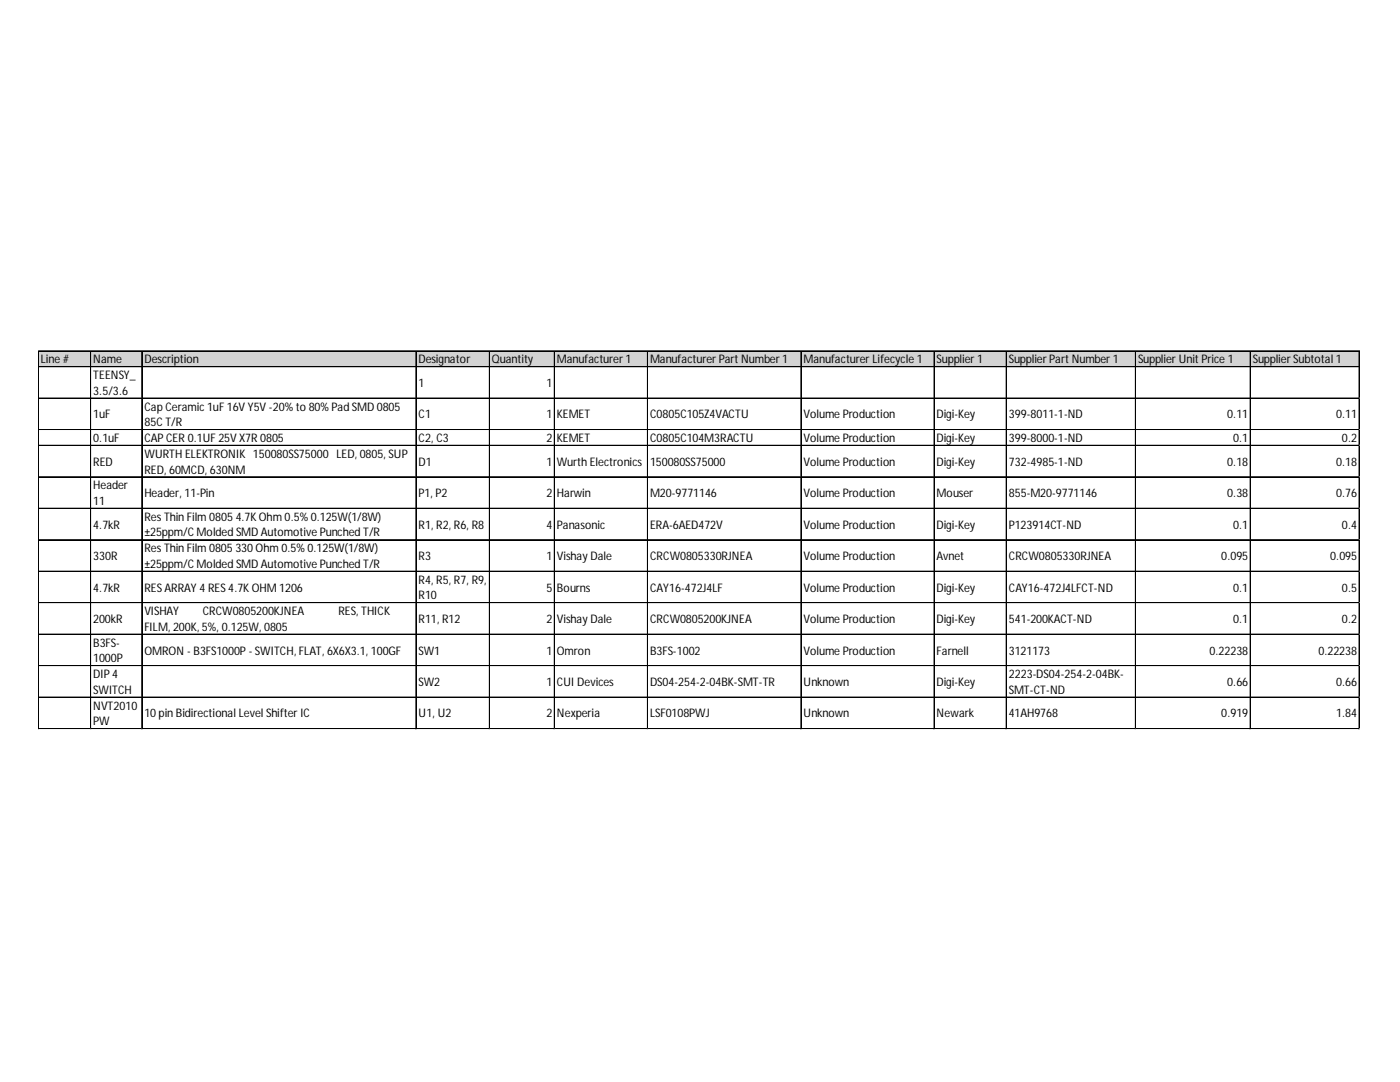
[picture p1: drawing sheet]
<svg xmlns="http://www.w3.org/2000/svg" width="279mm" height="216mm" viewBox="0 0 279 216" stroke-linecap="round" stroke-linejoin="round" font-family="sans-serif">
<defs><g id="words">
<g font-size="2.4">
<text x="8.1" y="72.5">Line #</text>
<text x="18.6" y="72.5">Name</text>
<text x="18.6" y="75.6">TEENSY_</text>
<text x="28.8" y="72.5">Description</text>
<text x="83.5" y="72.5">Designator</text>
<text x="83.5" y="77.2">1</text>
<text x="98.2" y="72.5">Quantity</text>
<text x="109" y="77.2">1</text>
<text x="111.1" y="72.5">Manufacturer1</text>
<text x="129.7" y="72.5">ManufacturerPart Number1</text>
<text x="160.4" y="72.5">Manufacturer Lifecycle 1</text>
<text x="186.9" y="72.5">Supplier1</text>
<text x="201.3" y="72.5">SupplierPart Number1</text>
<text x="227.1" y="72.5">Supplier Unit Price 1</text>
<text x="250" y="72.5">SupplierSubtotal 1</text>
<text x="18.6" y="78.8">3.5/3.6</text>
<text x="18.6" y="83.5">1uF</text>
<text x="28.8" y="81.9">Cap Ceramic1uF 16V Y5V -20% to 80% Pad SMD 0805</text>
<text x="83.5" y="83.5">C1</text>
<text x="109" y="83.5">1</text>
<text x="111.1" y="83.5">KEMET</text>
<text x="129.7" y="83.5">C0805C105Z4VACTU</text>
<text x="160.4" y="83.5">Volume Production</text>
<text x="186.9" y="83.5">Digi-Key</text>
<text x="201.3" y="83.5">399-8011-1-ND</text>
<text x="244.9" y="83.5">0.11</text>
<text x="266.6" y="83.5">0.11</text>
<text x="18.6" y="88.2">0.1uF</text>
<text x="28.8" y="85.1">85CT/R</text>
<text x="28.8" y="88.2">CAPCER 0.1UF 25V X7R0805</text>
<text x="83.5" y="88.2">C2, C3</text>
<text x="109" y="88.2">2</text>
<text x="111.1" y="88.2">KEMET</text>
<text x="129.7" y="88.2">C0805C104M3RACTU</text>
<text x="160.4" y="88.2">Volume Production</text>
<text x="186.9" y="88.2">Digi-Key</text>
<text x="201.3" y="88.2">399-8000-1-ND</text>
<text x="246.1" y="88.2">0.1</text>
<text x="267.8" y="88.2">0.2</text>
<text x="18.6" y="92.9">RED</text>
<text x="28.8" y="91.3">WURTH ELEKTRONIK 150080SS75000 LED, 0805, SUP</text>
<text x="28.8" y="94.5">RED, 60MCD, 630NM</text>
<text x="83.5" y="92.9">D1</text>
<text x="109" y="92.9">1</text>
<text x="111.1" y="92.9">Wurth Electronics</text>
<text x="129.7" y="92.9">150080SS75000</text>
<text x="160.4" y="92.9">Volume Production</text>
<text x="186.9" y="92.9">Digi-Key</text>
<text x="201.3" y="92.9">732-4985-1-ND</text>
<text x="244.9" y="92.9">0.18</text>
<text x="266.6" y="92.9">0.18</text>
<text x="18.6" y="97.6">Header</text>
<text x="18.6" y="100.8">11</text>
<text x="28.8" y="99.2">Header, 11-Pin</text>
<text x="83.5" y="99.2">P1, P2</text>
<text x="109" y="99.2">2</text>
<text x="111.1" y="99.2">Harwin</text>
<text x="129.7" y="99.2">M20-9771146</text>
<text x="160.4" y="99.2">Volume Production</text>
<text x="186.9" y="99.2">Mouser</text>
<text x="201.3" y="99.2">855-M20-9771146</text>
<text x="244.9" y="99.2">0.38</text>
<text x="266.6" y="99.2">0.76</text>
<text x="18.6" y="105.5">4.7kR</text>
<text x="28.8" y="103.9">Res Thin Film 0805 4.7KOhm 0.5% 0.125W(1/8W)</text>
<text x="28.8" y="107.1">±25ppm/CMolded SMD Automotive Punched T/R</text>
<text x="83.5" y="105.5">R1, R2, R6, R8</text>
<text x="109" y="105.5">4</text>
<text x="111.1" y="105.5">Panasonic</text>
<text x="129.7" y="105.5">ERA-6AED472V</text>
<text x="160.4" y="105.5">Volume Production</text>
<text x="186.9" y="105.5">Digi-Key</text>
<text x="201.3" y="105.5">P123914CT-ND</text>
<text x="246.1" y="105.5">0.1</text>
<text x="267.8" y="105.5">0.4</text>
<text x="18.6" y="111.8">330R</text>
<text x="28.8" y="110.2">Res Thin Film 0805 330 Ohm 0.5% 0.125W(1/8W)</text>
<text x="28.8" y="113.3">±25ppm/CMolded SMD Automotive Punched T/R</text>
<text x="83.5" y="111.8">R3</text>
<text x="109" y="111.8">1</text>
<text x="111.1" y="111.8">Vishay Dale</text>
<text x="129.7" y="111.8">CRCW0805330RJNEA</text>
<text x="160.4" y="111.8">Volume Production</text>
<text x="186.9" y="111.8">Avnet</text>
<text x="201.3" y="111.8">CRCW0805330RJNEA</text>
<text x="243.7" y="111.8">0.095</text>
<text x="265.5" y="111.8">0.095</text>
<text x="18.6" y="118">4.7kR</text>
<text x="28.8" y="118">RESARRAY 4 RES4.7KOHM 1206</text>
<text x="83.5" y="116.5">R4, R5, R7, R9,</text>
<text x="83.5" y="119.6">R10</text>
<text x="109" y="118">5</text>
<text x="111.1" y="118">Bourns</text>
<text x="129.7" y="118">CAY16-472J4LF</text>
<text x="160.4" y="118">Volume Production</text>
<text x="186.9" y="118">Digi-Key</text>
<text x="201.3" y="118">CAY16-472J4LFCT-ND</text>
<text x="246.1" y="118">0.1</text>
<text x="267.8" y="118">0.5</text>
<text x="18.6" y="124.3">200kR</text>
<text x="28.8" y="122.8">VISHAY</text>
<text x="28.8" y="125.9">FILM, 200K, 5%, 0.125W, 0805</text>
<text x="40.5" y="122.8">CRCW0805200KJNEA</text>
<text x="67.5" y="122.8">RES, THICK</text>
<text x="83.5" y="124.3">R11, R12</text>
<text x="109" y="124.3">2</text>
<text x="111.1" y="124.3">Vishay Dale</text>
<text x="129.7" y="124.3">CRCW0805200KJNEA</text>
<text x="160.4" y="124.3">Volume Production</text>
<text x="186.9" y="124.3">Digi-Key</text>
<text x="201.3" y="124.3">541-200KACT-ND</text>
<text x="246.1" y="124.3">0.1</text>
<text x="267.8" y="124.3">0.2</text>
<text x="18.6" y="129">B3FS-</text>
<text x="28.8" y="130.6">OMRON - B3FS1000P- SWITCH, FLAT, 6X6X3.1, 100GF</text>
<text x="83.5" y="130.6">SW1</text>
<text x="109" y="130.6">1</text>
<text x="111.1" y="130.6">Omron</text>
<text x="129.7" y="130.6">B3FS-1002</text>
<text x="160.4" y="130.6">Volume Production</text>
<text x="186.9" y="130.6">Farnell</text>
<text x="201.3" y="130.6">3121173</text>
<text x="241.4" y="130.6">0.22238</text>
<text x="263.1" y="130.6">0.22238</text>
<text x="18.6" y="132.2">1000P</text>
<text x="18.6" y="135.3">DIP4</text>
<text x="83.5" y="136.9">SW2</text>
<text x="109" y="136.9">1</text>
<text x="111.1" y="136.9">CUI Devices</text>
<text x="129.7" y="136.9">DS04-254-2-04BK-SMT-TR</text>
<text x="160.4" y="136.9">Unknown</text>
<text x="186.9" y="136.9">Digi-Key</text>
<text x="201.3" y="135.3">2223-DS04-254-2-04BK-</text>
<text x="244.9" y="136.9">0.66</text>
<text x="266.6" y="136.9">0.66</text>
<text x="18.6" y="138.5">SWITCH</text>
<text x="18.6" y="141.6">NVT2010</text>
<text x="28.8" y="143.2">10 pin Bidirectional Level Shifter IC</text>
<text x="83.5" y="143.2">U1, U2</text>
<text x="109" y="143.2">2</text>
<text x="111.1" y="143.2">Nexperia</text>
<text x="129.7" y="143.2">LSF0108PWJ</text>
<text x="160.4" y="143.2">Unknown</text>
<text x="186.9" y="143.2">Newark</text>
<text x="201.3" y="138.5">SMT-CT-ND</text>
<text x="201.3" y="143.2">41AH9768</text>
<text x="243.7" y="143.2">0.919</text>
<text x="266.6" y="143.2">1.84</text>
<text x="18.6" y="144.7">PW</text>
</g>
</g></defs>
<path d="M7.7 70.1h263.7v3.2h-263.7z" fill="#d3d3d3"/>
<g fill="none" stroke="#000" stroke-width=".2">
<path d="M7.6 70v75.5M7.7 70v75.5M7.7 70h263.7M7.7 70.1h263.7M7.7 73.1h263.7M7.7 73.2h263.7M7.7 79.4h263.7M7.7 79.5h263.7M18.1 70.1v75.4M28.3 70.1v75.4M28.4 70.1v75.4M83 70.1v75.4"/>
<path d="M83.1 70.1v75.4M97.7 70.1v75.4M110.6 70.1v75.4M110.7 70.1v75.4M129.2 70.1v75.4M129.3 70.1v75.4M159.8 70.1v75.4M159.9 70.1v75.4M186.4 70.1v75.4M186.5 70.1v75.4M200.8 70.1v75.4M200.9 70.1v75.4"/>
<path d="M226.6 70.1v75.4M226.7 70.1v75.4M249.5 70.1v75.4M249.6 70.1v75.4M271.2 70.1v75.4M271.3 70.1v75.4M7.7 85.7h263.7M7.7 85.8h263.7M7.7 88.8h263.7M7.7 88.9h263.7M7.7 95.1h263.7M7.7 95.2h263.7"/>
<path d="M7.7 101.4h263.7M7.7 101.5h263.7M7.7 107.7h263.7M7.7 107.8h263.7M7.7 114h263.7M7.7 120.2h263.7M7.7 120.3h263.7M7.7 126.5h263.7M7.7 126.6h263.7M7.7 132.8h263.7M7.7 132.9h263.7M7.7 139.1h263.7"/>
<path d="M7.7 139.2h263.7M7.7 145.4h263.7"/>
</g>
<path d="M7.6 145.5v.1" fill="none" stroke="#d4d4d4" stroke-width=".2"/>
<path d="M7.6 145.5l.1 .1z" fill="#d4d4d4"/>
<path d="M18.1 145.5v.1" fill="none" stroke="#d4d4d4" stroke-width=".2"/>
<path d="M18.1 145.5l.1 .1z" fill="#d4d4d4"/>
<path d="M28.3 145.5v.1" fill="none" stroke="#d4d4d4" stroke-width=".2"/>
<path d="M28.3 145.5l.1 .1z" fill="#d4d4d4"/>
<path d="M83 145.5v.1" fill="none" stroke="#d4d4d4" stroke-width=".2"/>
<path d="M83 145.5l.1 .1z" fill="#d4d4d4"/>
<path d="M97.7 145.5v.1" fill="none" stroke="#d4d4d4" stroke-width=".2"/>
<path d="M97.7 145.5l.1 .1z" fill="#d4d4d4"/>
<path d="M110.6 145.5v.1" fill="none" stroke="#d4d4d4" stroke-width=".2"/>
<path d="M110.6 145.5l.2 .1z" fill="#d4d4d4"/>
<path d="M129.2 145.5v.1" fill="none" stroke="#d4d4d4" stroke-width=".2"/>
<path d="M129.2 145.5l.1 .1z" fill="#d4d4d4"/>
<path d="M159.8 145.5v.1" fill="none" stroke="#d4d4d4" stroke-width=".2"/>
<path d="M159.8 145.5l.2 .1z" fill="#d4d4d4"/>
<path d="M186.4 145.5v.1" fill="none" stroke="#d4d4d4" stroke-width=".2"/>
<path d="M186.4 145.5l.1 .1z" fill="#d4d4d4"/>
<path d="M200.8 145.5v.1" fill="none" stroke="#d4d4d4" stroke-width=".2"/>
<path d="M200.8 145.5l.1 .1z" fill="#d4d4d4"/>
<path d="M226.6 145.5v.1" fill="none" stroke="#d4d4d4" stroke-width=".2"/>
<path d="M226.6 145.5l.1 .1z" fill="#d4d4d4"/>
<path d="M249.5 145.5v.1" fill="none" stroke="#d4d4d4" stroke-width=".2"/>
<path d="M249.5 145.5l.1 .1z" fill="#d4d4d4"/>
<path d="M271.2 145.5v.1" fill="none" stroke="#d4d4d4" stroke-width=".2"/>
<path d="M271.2 145.5l.2 .1z" fill="#d4d4d4"/>
<path d="M271.4 79.4h.1" fill="none" stroke="#d4d4d4" stroke-width=".2"/>
<path d="M271.4 79.4v.2z" fill="#d4d4d4"/>
<path d="M271.4 85.7h.1" fill="none" stroke="#d4d4d4" stroke-width=".2"/>
<path d="M271.4 85.7v.1z" fill="#d4d4d4"/>
<path d="M271.4 88.8h.1" fill="none" stroke="#d4d4d4" stroke-width=".2"/>
<path d="M271.4 88.8v.2z" fill="#d4d4d4"/>
<path d="M271.4 95.1h.1" fill="none" stroke="#d4d4d4" stroke-width=".2"/>
<path d="M271.4 95.1v.2z" fill="#d4d4d4"/>
<path d="M271.4 101.4h.1" fill="none" stroke="#d4d4d4" stroke-width=".2"/>
<path d="M271.4 101.4v.1z" fill="#d4d4d4"/>
<path d="M271.4 107.7h.1" fill="none" stroke="#d4d4d4" stroke-width=".2"/>
<path d="M271.4 107.7v.1z" fill="#d4d4d4"/>
<path d="M271.4 114h.1" fill="none" stroke="#d4d4d4" stroke-width=".2"/>
<path d="M271.4 114v.1z" fill="#d4d4d4"/>
<path d="M271.4 120.2h.1" fill="none" stroke="#d4d4d4" stroke-width=".2"/>
<path d="M271.4 120.2v.2z" fill="#d4d4d4"/>
<path d="M271.4 126.5h.1" fill="none" stroke="#d4d4d4" stroke-width=".2"/>
<path d="M271.4 126.5v.2z" fill="#d4d4d4"/>
<path d="M271.4 132.8h.1" fill="none" stroke="#d4d4d4" stroke-width=".2"/>
<path d="M271.4 132.8v.1z" fill="#d4d4d4"/>
<path d="M271.4 139.1h.1" fill="none" stroke="#d4d4d4" stroke-width=".2"/>
<path d="M271.4 139.1v.1z" fill="#d4d4d4"/>
<path d="M271.4 145.4h.1" fill="none" stroke="#d4d4d4" stroke-width=".2"/>
<path d="M271.4 145.4v.1z" fill="#d4d4d4"/>
<use href="#words"/>
</svg>
